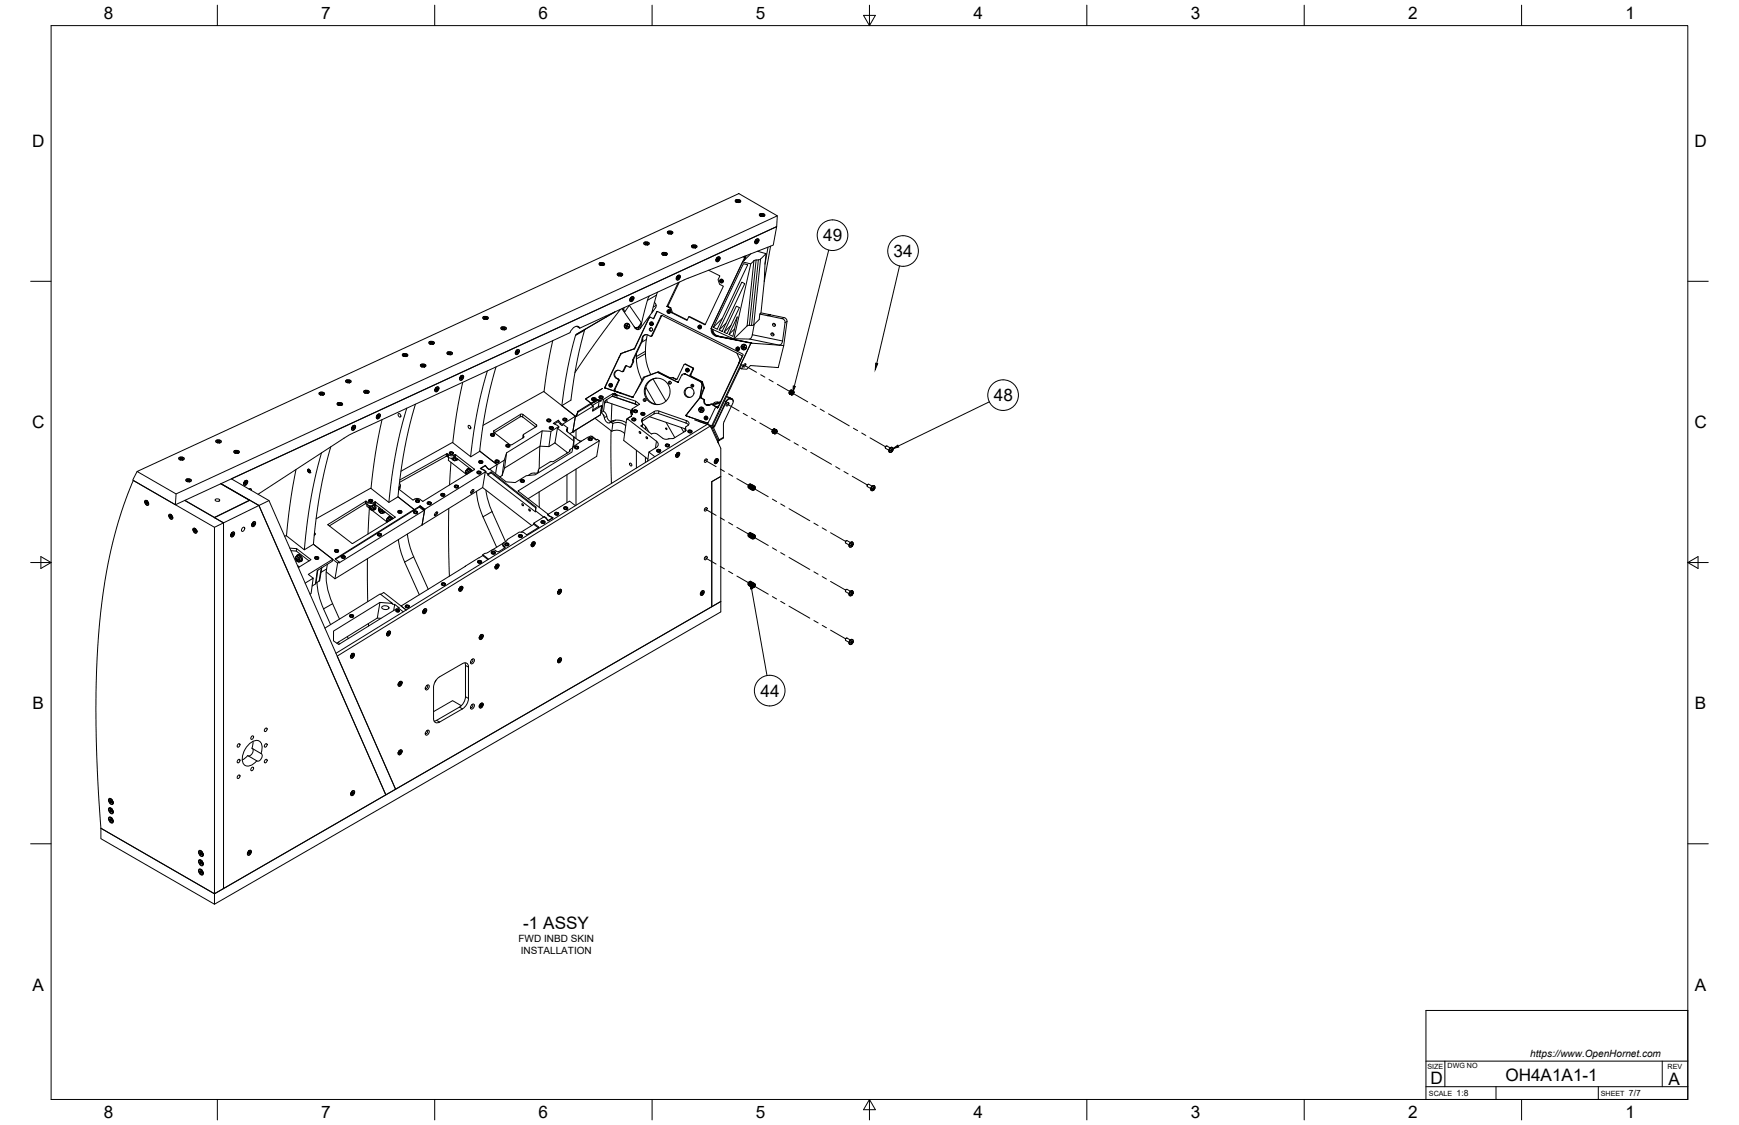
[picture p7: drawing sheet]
<svg xmlns="http://www.w3.org/2000/svg" width="864mm" height="559mm" viewBox="0 0 864 559" stroke-linecap="round" stroke-linejoin="round" font-family="sans-serif">
<defs><g id="words">
<g font-size="8.5">
<text x="52" y="9">8</text>
<text x="160" y="9">7</text>
<text x="267" y="9">6</text>
<text x="375" y="9">5</text>
<text x="483" y="9">4</text>
<text x="591" y="9">3</text>
<text x="699" y="9">2</text>
<text x="807" y="9">1</text>
<text x="16" y="73">D</text>
<text x="841" y="73">D</text>
<text x="409" y="120">49</text>
<text x="444" y="128">34</text>
<text x="494" y="199">48</text>
<text x="16" y="213">C</text>
<text x="841" y="213">C</text>
<text x="378" y="346">44</text>
<text x="16" y="352">B</text>
<text x="842" y="352">B</text>
<text x="260" y="461">-1 ASSY</text>
<text x="16" y="492">A</text>
<text x="842" y="492">A</text>
<text x="710" y="538">D</text>
<text x="748" y="537">OH4A1A1-1</text>
<text x="829" y="539">A</text>
<text x="52" y="555">8</text>
<text x="160" y="555">7</text>
<text x="267" y="555">6</text>
<text x="375" y="555">5</text>
<text x="483" y="556">4</text>
<text x="591" y="555">3</text>
<text x="699" y="556">2</text>
<text x="807" y="556">1</text>
</g>
<g font-size="5">
<text x="258" y="468">FWD INBD SKIN</text>
<text x="259" y="474">INSTALLATION</text>
<text x="760" y="525">https://www.OpenHornet.com</text>
</g>
<g font-size="4.3">
<text x="723" y="544">1:8</text>
<text x="809" y="544">7/7</text>
</g>
<g font-size="3.5">
<text x="709" y="531">SIZE</text>
<text x="719" y="530">DWG NO</text>
<text x="828" y="531">REV</text>
<text x="710" y="544">SCALE</text>
<text x="795" y="544">SHEET</text>
</g>
</g></defs>
<!-- layer: Visible -->
<g fill="none" stroke="#000" stroke-width=".5">
<path d="M365 100a1.2 1.2 0 0 1 2-1 1.2 1.2 0 0 1 0 1 1.5 1.5 0 0 1-2 0zM365 100l1-1a1.1 1.1 0 0 1 1 0 1.1 1.1 0 0 1 0 1 1.4 1.4 0 0 1-2 0zM366 100h.1M366 99l1 1M366 99v1M367 100h.1M367 99v1M331 115a1.2 1.2 0 0 1 2 0 1.2 1.2 0 0 1 1 1 1.6 1.6 0 0 1-3-1zM332 115a1.1 1.1 0 0 1 1 0 1.1 1.1 0 0 1 1 1 1.4 1.4 0 0 1-2-1zM332 116h.1M332 115l1 1M332 115h1"/>
<path d="M332 115h.1M332 115v1M333 115l-1 1M333 115v1M333 116h.1M333 115h.1M333 115v1v-1M333 115h1M334 116h-2M334 116h-1M366 100v1M366 100h1"/>
<path d="M367 101h.1M367 100v1M375 120h.1M375 120l1 1M375 120h1M375 119v1M376 119a.8 .8 0 0 1 1 0 .8 .8 0 0 1 0 1 .9 .9 0 0 1-1 1 .9 .9 0 0 1-1-1zM376 119a1 1 0 0 1 1 1 1 1 0 0 1-2 0zM376 120h.1M376 119l-1 1M376 119h.1M376 119v1"/>
<path d="M376 120v1M377 106a1.2 1.2 0 0 1 2 0 1.2 1.2 0 0 1 0 1 1.5 1.5 0 0 1-2-1zM377 106h1a1.1 1.1 0 0 1 1 0 1.1 1.1 0 0 1 0 1 1.4 1.4 0 0 1-2-1zM378 107h.1M378 106h1M378 107h1M378 106v1M379 107h.1M379 106v1M379 107v1M386 107v6l-299 138v-6M298 131a1.2 1.2 0 0 1 1-1 1.2 1.2 0 0 1 1 2 1.5 1.5 0 0 1-2-1z"/>
<path d="M298 131a1.1 1.1 0 0 1 1-1 1.1 1.1 0 0 1 1 2 1.4 1.4 0 0 1-2-1zM298 132h.1M298 131h1M298 132h1M298 131h.1M298 131v1M299 131h.1M299 131v1M299 131h1M300 132h.1M300 131l-1 1M307 136a1.2 1.2 0 0 1 1-1 1.2 1.2 0 0 1 1 2 1.5 1.5 0 0 1-2-1z"/>
<path d="M307 136a1.1 1.1 0 0 1 1 0 1.1 1.1 0 0 1 1 1 1.4 1.4 0 0 1-2-1zM307 137h.1M307 136l1 1v-1M307 136h1M307 137h1M307 136h.1M307 136v1M308 136h.1M308 136v1M308 136h1M308 137h.1M309 137h.1"/>
<path d="M309 136l-1 1M309 137h-1M320 121a1.2 1.2 0 0 1 1-1 1.2 1.2 0 0 1 1 1 1.5 1.5 0 0 1-2 0zM320 121v-1a1.1 1.1 0 0 1 1 0 1.1 1.1 0 0 1 1 1 1.4 1.4 0 0 1-2 0zM320 122h.1M320 121h.1M320 121h1M321 121h.1M321 121h1M321 120v1M322 121h-1M322 121h.1"/>
<path d="M322 122h.1M322 121v1M329 126a1.2 1.2 0 0 1 1-1 1.2 1.2 0 0 1 1 2 1.5 1.5 0 0 1-2-1zM329 126a1.1 1.1 0 0 1 1-1 1.1 1.1 0 0 1 1 2 1.4 1.4 0 0 1-2-1zM329 127h.1M330 126h.1M330 126v1M330 126h-1M330 126h1M331 126v1M331 127h.1M331 127h-1"/>
<path d="M336 138h.1M336 138l1 1M336 138h1M337 137h.1M337 137a.8 .8 0 0 1 1 0 .8 .8 0 0 1 0 1 .9 .9 0 0 1-1 1 .9 .9 0 0 1-1-1zM337 137a1 1 0 0 1 1 1 1 1 0 0 1-2 0zM337 137h-1M337 138h.1M337 137l-1 1M337 137v1M337 138v1M337 139h.1"/>
<path d="M343 122a1.2 1.2 0 0 1 2 0 1.2 1.2 0 0 1 1 1 1.6 1.6 0 0 1-3-1zM344 122a1.1 1.1 0 0 1 1 0 1.1 1.1 0 0 1 1 1 1.4 1.4 0 0 1-2-1zM344 123h.1M344 122h.1M344 122v1M344 122l1 1v-1M344 122h1M344 123h1M345 122h.1M345 122v1M345 123h.1M346 123h-1"/>
<path d="M352 134l6 3-1 2v2l2 1-9 19-8-4M356 128v1M356 129h.1M356 129h1M356 128a1 1 0 0 1 2 0 .8 .8 0 0 1-1 1 .9 .9 0 0 1 0 1 .9 .9 0 0 1-1-1zM356 128h1a1 1 0 0 1 0 1 1 1 0 0 1-1 0zM356 128h.1M356 128h1M357 129h.1M357 129h-1M357 129h-1h1M357 128v1"/>
<path d="M358 139v1M369 130l4 1M369 128h1M370 128h.1M370 129l-17 34 11 5 7-6 3-1 3-2v-3M370 129v-1l-17 34v2l1 2 1 1 18 3-17-3M370 127h.1M371 127l-1 2M373 126l-3 3M376 129l-3 2-9 37M376 125l4 1v5M378 129h-3"/>
<path d="M380 140l-2 15M380 126l-2 3M383 122l-3 18v-9l1-8M240 158a1.2 1.2 0 0 1 1-1 1.2 1.2 0 0 1 1 1 1.5 1.5 0 0 1-2 0zM240 158v-1a1.1 1.1 0 0 1 2 0 1.1 1.1 0 0 1 0 1 1.4 1.4 0 0 1-2 0zM240 158l1 1M240 158h.1M240 158h1M241 158h.1M241 157l1 1M241 158h1M241 157v1"/>
<path d="M241 157l-1 1M241 158h-1M242 158h-1M242 158h.1M242 159h.1M242 158v1M301 158l4-3-14 9M301 157v1l-15 8-4 18-3 18M308 154l-22 31M309 153l1 2M310 153v1M310 155l3-3 6 8-2 4"/>
<path d="M313 148v1M313 148a1 1 0 0 1 2 0 .8 .8 0 0 1 0 1 .9 .9 0 0 1-1 1 .9 .9 0 0 1-1-1zM313 148l1-1a1 1 0 0 1 0 2 1 1 0 0 1-1 0zM314 148h-1M314 149h-1h1M314 148v1M314 149h.1M314 148l-1 1M314 148h.1M322 159h.1M322 147l-4 16M323 158l-8 15"/>
<path d="M325 158h.1M325 154l-1 1M325 150l1 1v1l-8 11a1.5 1.5 0 0 1-3 0l-6-10M326 152l-2 1M326 155h.1M326 155l-1 3M327 145l-3 10M329 157l-5 10M329 157l40 20-12 25h-2M329 157h-1l-4 10h-1a2.3 2.3 0 0 0-3-1 2.3 2.3 0 0 0-1 3l-5 10M332 154v1M333 153v2"/>
<path d="M333 153l1 2M333 155l8 4 1-2 8 4M333 155l8 4M337 140l-6 12 2 1-2-1M337 140l-5 12M359 158l-5 5h2l15-31-2-1-15 32M368 140l2 1-11 24-2-1zM377 156l1-1 5 1-2 1zM381 157h.1M381 157l8 1 1 2-1 10-2 1M383 156h.1M383 156l7 2 1 1-2 13-2-1"/>
<path d="M200 176a1.2 1.2 0 0 1 1-1 1.2 1.2 0 0 1 1 2 1.5 1.5 0 0 1-2-1zM200 176a1.1 1.1 0 0 1 2 0 1.1 1.1 0 0 1 0 1 1.4 1.4 0 0 1-2-1zM200 177h1M200 176h1M200 177h.1M201 176v1M201 176h1M201 177h1M201 176h.1M201 176h-1M202 176l-1 1M202 176l-1 1v-1"/>
<path d="M202 176h.1M202 177h.1M202 176v1M213 170a1.2 1.2 0 0 1 2-1 1.2 1.2 0 0 1 0 2 1.5 1.5 0 0 1-2-1zM213 170a1.1 1.1 0 0 1 2 0 1.1 1.1 0 0 1 0 1 1.4 1.4 0 0 1-2-1zM213 171h1M214 171h.1M214 170h1M214 171h1M214 170h.1M214 170v1M215 170h.1"/>
<path d="M215 171h.1M215 170h-1M215 170v1M222 175a1.2 1.2 0 0 1 2 0 1.2 1.2 0 0 1 0 1 1.5 1.5 0 0 1-2-1zM222 175a1.1 1.1 0 0 1 2 0 1.1 1.1 0 0 1 0 1 1.4 1.4 0 0 1-2-1zM222 176h1M223 175v1M223 176h.1M223 175h1M223 176h1M223 175h.1M224 175v1"/>
<path d="M224 175h.1M224 175l-1 1M224 176h.1M249 163a1.2 1.2 0 0 1 1-1 1.2 1.2 0 0 1 1 2 1.5 1.5 0 0 1-2-1zM249 163a1.1 1.1 0 0 1 2-1 1.1 1.1 0 0 1 0 2 1.4 1.4 0 0 1-2-1zM249 164h1M249 163h1M249 164h.1M250 163h1M250 163h.1M250 163h-1M251 163h-1"/>
<path d="M251 163h.1M251 164h.1M256 175h.1M256 175l1 1M257 174a.8 .8 0 0 1 1 0 .8 .8 0 0 1 0 1 .9 .9 0 0 1-1 1 .9 .9 0 0 1-1-1zM257 174a1 1 0 0 1 1 1 1 1 0 0 1-2 0zM257 174h-1M257 174l-1 1M257 174h.1M257 175h.1M257 174v1M257 174l1 1"/>
<path d="M257 175v1M257 176h.1M258 175h-1v1M258 175l-1 1M274 169l-4 26M286 162l2 1M288 163l52-24 44-17 2-9-271 125 19 11 62 143-4 3-63-144-19-11M288 163a2.9 2.9 0 0 0-3 0 2.9 2.9 0 0 0-2 2l-108 50-47 30M291 163l-4 15-3 21-5 3 7 5v-1M308 178h-1M308 176h.1M309 176h.1"/>
<path d="M310 175l-2 1-8 17 14 4M310 175h.1M311 162h.1M311 162v1M311 161v1M311 163h.1M311 161h1M311 162h1M312 161l-1 1M312 161h.1M312 161v1M312 162h.1"/>
<path d="M312 162l-1 1M314 179v1M314 180l-1 2h-2M315 162l1 1M315 173l7-14 1-1h2l1-3 43 21-12 26-2 1-4 7M315 173l-5 2M315 173l-7 3-7 17 8 2-4-1 2-5v-1M315 173h.1M316 163l1 1M316 163h1v1M316 176a25 25 0 0 0 3 13M317 163h-2"/>
<path d="M319 160l-2 3M321 166a2.4 2.4 0 0 0-2 3l-6 13M321 166v1a30 30 0 0 0 2 19M323 163a.9 .9 0 0 0 0 1 .9 .9 0 0 0 1 0M323 167h.1M324 160v1M348 162v1M354 163v2l2 2M354 164l1 1 1 2 8 1M356 167l17 3 14 1M361 161l-4 3M363 162l-3 3 1 1 6-13-1-1-6 13"/>
<path d="M363 168h.1M365 163l-3 3 2 1 2-10-4 9M366 175l1 4v1M366 173l1 1M369 172h.1M369 172v1M369 173h.1M369 172h1M370 172h-1M370 172h.1M370 173h.1M370 172v1"/>
<path d="M370 173h-1M373 170l-20 41M375 161l-1 6-1 1h-8M383 165l1 1M384 161l1 1M389 172l-3 11-13-1-2 1h-3l1-2h-1M158 195a1.2 1.2 0 0 1 2 0 1.2 1.2 0 0 1 1 1 1.6 1.6 0 0 1-3-1zM159 195a1.1 1.1 0 0 1 1 0 1.1 1.1 0 0 1 1 1 1.4 1.4 0 0 1-2-1zM159 196h.1M159 195l1 1M159 195h1M159 196h1"/>
<path d="M159 195h.1M159 195v1M160 195v1M160 196h.1M160 195v1v-1M160 195h.1M160 195h1M161 195l-1 1M172 189a1.2 1.2 0 0 1 1 0 1.2 1.2 0 0 1 1 1 1.5 1.5 0 0 1-2-1zM172 189a1.1 1.1 0 0 1 1 0 1.1 1.1 0 0 1 1 1 1.4 1.4 0 0 1-2-1zM172 190h.1M172 189h.1"/>
<path d="M172 190h1M173 189v1l-1-1M173 189v1M173 189v1v-1M173 189h1M173 189h-1l1 1M173 189h.1M173 190h.1M174 190h.1M174 190h-1M181 194a1.2 1.2 0 0 1 1 0 1.2 1.2 0 0 1 1 1 1.5 1.5 0 0 1-2-1zM181 194a1.1 1.1 0 0 1 1 0 1.1 1.1 0 0 1 1 1 1.4 1.4 0 0 1-2-1z"/>
<path d="M181 195h.1M181 194v1M181 194l1 1M181 194h1M181 195h1M181 194h.1M182 194v1M182 195h.1M182 194l1 1M182 194v1v-1M182 194h.1M182 194h1"/>
<path d="M183 195h.1M183 195h-1M209 181a1.2 1.2 0 0 1 1 0 1.2 1.2 0 0 1 1 1 1.5 1.5 0 0 1-2-1zM209 181a1.1 1.1 0 0 1 2 0 1.1 1.1 0 0 1 0 1 1.4 1.4 0 0 1-2-1zM209 182h1M209 182h.1M210 181h1M210 182h1M210 181h.1M210 182h.1M210 181v1M210 181h-1"/>
<path d="M211 182h-1M211 181l-1 1v-1M211 181h.1M211 182h.1M211 181v1M216 193h.1M216 194h1M216 193l1 1M217 192a.8 .8 0 0 1 1 0 1 1 0 0 1 0 2 .9 .9 0 0 1-1 1 .9 .9 0 0 1-1-1zM217 193v-1a1.1 1.1 0 0 1 1 2 1 1 0 0 1-2 0zM217 192l-1 1M217 193v1"/>
<path d="M217 193l-1 1M217 193h.1M217 193h1M217 194h.1M218 193l-1 1M228 188h.1M229 188h.1M229 187h.1M229 187a.8 .8 0 0 1 1 0 .8 .8 0 0 1 0 1 .9 .9 0 0 1-1 1 .9 .9 0 0 1-1-1zM229 187a1 1 0 0 1 1 1 1 1 0 0 1-2 0zM229 187l-1 1M229 187v1"/>
<path d="M229 187l1 1M229 187h1M230 187l-1 1M230 187v1M230 190l-3 15-2 15M230 187h.1M230 188h-1M242 184l-5 20-3 23M246 182l-4 19-4 23M294 199l1-1h1v1l-1 1M294 198h.1M295 198v1"/>
<path d="M295 198h.1M295 199h.1M296 199l-1 1M296 199a1.1 1.1 0 0 0-1-2 1.1 1.1 0 0 0-1 2h1M297 198l1 1h-2zM297 198l-1 1M297 199v3l-3 2M298 198v-1h1v1M298 199l-4 2h-1l2 1-9 5M299 193l-8 5 2 2M300 198l-1 6M301 193h.1"/>
<path d="M300 192h.1M300 193h.1M301 192l-1 1M301 192h-1M301 193h-1M301 191h.1M303 191v1M304 197l-3 2-1 5-2 1 1-1M304 197l11 4M304 195v2M305 196l1 1M305 196l-7 3"/>
<path d="M305 195l1 2zM305 195v1M306 196l10 3 2 2-4 2M307 184a2.5 2.5 0 0 0-2 3 2.5 2.5 0 0 0 3 2l-3 5 9 3M309 185a2.2 2.2 0 0 0-4 0 2.2 2.2 0 0 0 2 3M311 182l-1 2-1 1M311 182h.1M311 182l-2 3M313 182h.1M314 197h.1M316 199l-1 2M320 187l-4 8"/>
<path d="M320 198v1M321 192l5 9M324 188l7 11M326 188a7 7 0 0 0-6 7 7 7 0 0 0 7 6M326 185l-6 2-6 10M326 185h.1M326 185l11 5M327 185h.1M327 185l6 3M327 185l10 5M327 185l-7 2M333 189l-1 1 1 1"/>
<path d="M333 188h.1M334 188h-1M334 188h.1M334 188h2M336 188h.1M337 190h.1M339 186h.1M340 186h-1l-2 4M340 186l8 4 1 1-1 7-7 8 10 4M340 186h.1M340 181l4 2-1 4 6 3M340 186l8 4"/>
<path d="M341 183l1 1M342 192a2.5 2.5 0 0 0-2 3 2.5 2.5 0 0 0 3 2M343 187v-1l1-3-4-2-4 7h-2M343 187l5 3 1 3-1 4 2 2M344 191v1M347 198l-6 8M348 197l-1 1M348 190h.1M348 190h1M349 190h.1M349 189l1 4-2 4 2 2M349 191h.1"/>
<path d="M349 191l-1 6M349 190v1M350 199a2.1 2.1 0 0 0 0 2 2.1 2.1 0 0 0 3 0M350 199v2h2h-1M356 200h-1l-1 1M356 200h.1M358 200h-2M358 200l-4 1M358 199l-2 1M361 197h.1M361 197l3 1M363 198l-2 1-6 13-1-1"/>
<path d="M363 198h1M363 198h.1M364 198v1M367 181h.1M367 180h.1M367 180v1M367 183h1M368 181l-14 30M370 181l-1 1zM392 195h.1M392 195v1M392 196h1"/>
<path d="M392 196h.1M392 195h1M392 194v1M392 194l1 1M392 194h.1M392 194h1M393 195h-1M393 194v1M393 194h.1M393 195h.1M393 196h.1M393 195v1z"/>
<path d="M393 196h-1M393 195v1M393 194l-1 1M393 194h-1v2M393 194l1 1M393 194h1M394 194h.1M394 194h-1M394 195v-1v1l-1 1zM394 195l-1 1zM394 195l-1 1M394 194l-1 1v1"/>
<path d="M107 219a1.2 1.2 0 0 1 2-1 1.2 1.2 0 0 1 1 2 1.6 1.6 0 0 1-3-1zM107 219h1a1.1 1.1 0 0 1 1 0 1.1 1.1 0 0 1 0 1 1.4 1.4 0 0 1-2-1zM108 220h.1M108 219h.1M108 219h1M108 220h1M108 219v1M109 219h.1M109 219v1M109 220h.1M167 200a1.2 1.2 0 0 1 2 0 1.2 1.2 0 0 1 1 1 1.6 1.6 0 0 1-3-1zM168 200a1.1 1.1 0 0 1 1 0 1.1 1.1 0 0 1 1 1 1.4 1.4 0 0 1-2-1z"/>
<path d="M168 201h.1M168 200h1M168 201h1M168 200h.1M168 200v1M168 200l1 1M169 200l-1 1M169 200v1M169 201h.1M169 200h.1M170 201h-1M175 213h.1"/>
<path d="M175 212v1M175 213h1M175 212h.1M175 212a1.1 1.1 0 0 1 2-1 1.1 1.1 0 0 1-1 2 .9 .9 0 0 1 0 1 .9 .9 0 0 1-1-1zM175 212l1-1a1 1 0 0 1 0 2 1 1 0 0 1-1 0zM175 212l1 1M175 212h1M176 212h.1M176 213h.1M176 212l-1 1M176 212h-1l1 1M176 212v1"/>
<path d="M187 207h.1M187 207l1 1M187 207h1M188 206a.8 .8 0 0 1 1 0 .8 .8 0 0 1 0 1 .9 .9 0 0 1-1 1 .9 .9 0 0 1-1-1zM188 206a1 1 0 0 1 1 1 1 1 0 0 1-2 0zM188 206l-1 1M188 207h.1M188 206h.1M188 206v1M188 207v1M190 208l-3 16-3 19M198 205a.9 .9 0 0 1 1 1 .9 .9 0 0 1-1 1z"/>
<path d="M202 203l-5 20-4 27M206 201l-5 21-3 25 8 6M233 211a.8 .8 0 0 1 1 1 .8 .8 0 0 1-1 1zM240 211l30-17 16 13-7 4-2-2-2 1 2 2-3 2h-5l-17 11-2 4-3 2-9-7M244 216h1M260 206h-1l-14 8v1l8 6h1l6-4v-1l7-4-7-6M260 216v2M266 212l-7-5-13 8M269 214l-1 8M272 209h1M274 213h-1l1-1v1M274 214l-1 8"/>
<path d="M275 211l2-1 2 1h1l2 2M276 220l-3 2h-5l-17 11-2 3M277 213l-1 7M277 209v1M277 212v1l8 6M277 212h.1M278 210v1M279 211h.1M280 209v-1h1v1M282 214v-1h-1l1 1 3 3-1 6M284 215h.1M284 215h-1"/>
<path d="M286 214v4M288 219h.1M288 219l-3-2v5M288 219h1M290 218l-1 1M290 218l3-1 3 2 1-1 1 1-41 25 17 13-2 1-6-4v-2l-22-18-2 1-3-2 2-2 10 8 5 1 5-4h5l18-11 1-3 4-3M290 218h.1M293 219v-1h1l-1 1M293 200l2-1-2 2zM293 200l-6 4-1 3 1-3M293 200l-6 5M294 217l2 1"/>
<path d="M295 208l9 6M298 219l-2 8-34 21M298 205l2 1M299 204h.1M299 202l-5 2 1-2M299 202l-1 4-14 9 2-8-2 8M299 202v2M299 202h-2M300 206v1zM300 207a4 4 0 0 0 3 3M300 200h2l11 4M303 210h1"/>
<path d="M303 210l2-1a8 8 0 0 1 6 1M303 214l1 26M304 210h.1M304 214h3l3 1M304 201v8l-2-1-1-2-1-2M304 210v4M304 210h4l3 2M311 208l-1 11 12 9M312 208l14 12 1 1-1 1-4 3 3 2M313 204l1 2M314 207v-1l-3 2M314 207l-3 1"/>
<path d="M314 205v1M314 204h-1l1 1M314 203v2zM314 209v-1h1v1M315 205v-1h1v1M315 201h2M319 209l7-4 15 5 1 1M319 206v-1l1 1h-1M319 211v1M319 210l3 5M321 212v1M323 207l17 6"/>
<path d="M329 218h1h4M331 210l4 7M338 212l2 3M340 214h.1M340 213v1M340 214l-6 4M340 212v1M341 212l1-1a1.3 1.3 0 0 0 0-1 1.3 1.3 0 0 0-1-1l-15-5-7 4v1a1.6 1.6 0 0 1-1 3l6 4 2-1 3 3M341 206h.1M341 212l-1 2M341 207h.1M341 207l10 3"/>
<path d="M342 215v-1h1v1M345 209l9 2M347 209l4 2M347 203h1M348 203v1M348 203h-1M348 203h.1M348 204h.1M348 204h1M349 203h-1M349 203h.1M349 204h.1"/>
<path d="M349 203v1M349 204h-1M351 201h2M351 207v1M351 210h.1M353 201h.1M353 212l-186 114 29 66 157-91M353 212h1l3 7h-1M353 201l3 1M353 201l2 1M354 212h.1M355 212h-2"/>
<path d="M355 212h.1M355 212h-1l3 6M355 212l6-13 1-1 2 1v1l-5 10v7l-2 2M356 200l-2 1M356 200v1M356 202h.1M356 202v1M356 203h.1M357 219v1M357 218l-1 1M357 218v1M361 200h1a.8 .8 0 0 1 0 1 .8 .8 0 0 1-1 0z"/>
<path d="M383 214h.1M384 215h.1M384 214v1M384 214h.1M384 213v1M384 213h.1M384 214v1zM384 214h1M384 213l1 1M384 213h1M384 213v2M385 213h-1"/>
<path d="M385 213h.1M385 213l-2 1M385 214h-1M385 214h.1M385 213l-1 1v1M385 213l-1 1M385 213v1M385 214h1a.9 .9 0 0 1 0 1 1 1 0 0 1-2 0zM385 214v1M386 214a1.2 1.2 0 0 0-1 2v-1M68 234l299-138 19 11-299 138zM68 234l-2 4 21 13"/>
<path d="M89 227a1.2 1.2 0 0 1 1 0 1.2 1.2 0 0 1 1 1 1.5 1.5 0 0 1-2-1zM89 227a1.1 1.1 0 0 1 2 0 1.1 1.1 0 0 1 0 1 1.4 1.4 0 0 1-2-1zM89 228h1M89 228h.1M90 227v1M90 227h1M90 228h1M90 227h.1M90 228h.1M90 227l-1 1M91 227l-1 1M91 227v1"/>
<path d="M91 227h.1M91 228h.1M92 238a1.2 1.2 0 0 1 2 0 1.2 1.2 0 0 1 1 1 1.6 1.6 0 0 1-3-1zM92 238h1a1.1 1.1 0 0 1 1 0 1.1 1.1 0 0 1 1 1 1.6 1.6 0 0 1-3-1zM93 239h.1M93 238v1M93 238l1 1v-1M93 238h1M93 239h1M93 238h.1M94 238v1M94 239h.1"/>
<path d="M94 238h.1M116 224a1.2 1.2 0 0 1 2 0 1.2 1.2 0 0 1 0 1 1.5 1.5 0 0 1-2-1zM116 224h1a1.1 1.1 0 0 1 1 0 1.1 1.1 0 0 1 0 1 1.4 1.4 0 0 1-2-1zM117 225h.1M117 224h.1M117 224h1M117 225h1M117 224v1M117 224v1v-1M118 224v1M118 224h.1M118 225h.1"/>
<path d="M121 240h.1M121 239v1M121 240h1M121 240l1 1M122 239h-1M122 239a.8 .8 0 0 1 1 0 .8 .8 0 0 1 0 1 .9 .9 0 0 1-1 1 .9 .9 0 0 1-1-1zM122 239a1 1 0 0 1 1 1 1 1 0 0 1-2 0zM122 239h.1M122 240h.1M122 239l-1 1M122 239v1M122 239l1 1"/>
<path d="M123 240h-1M147 233l-3 15-2 18M153 234h.1M153 233h.1M153 233a.9 .9 0 0 1 1 1 .9 .9 0 0 1-1 1zM153 233v1M153 233l1 1M153 234l1 1M153 233h1M154 233v1M154 235h.1M154 233l-1 1"/>
<path d="M154 234h.1M154 234h-1M154 234v1M160 225l-5 22-4 26M164 222l-5 23-3 25 12 10v-1M199 238l23-12a3 3 0 0 0 4 0l10 7-26 16a3 3 0 0 0-5-1M222 227l-24 13M222 227a3 3 0 0 0 4 0M223 227v2l8 6M224 226v-1h1l-1 1M224 230l-1 11M225 228v1"/>
<path d="M225 228h-1M225 227v1M225 229h1M226 227l-1 1M226 228h-1M226 227h.1M226 229h.1M226 227v1v1M226 227v2M226 229h-1M226 227l9 7M226 228h1l-1 1"/>
<path d="M227 228l-1 1M227 228v1M231 235h.1M231 235h1M231 235l1-1 1 1M232 235h-1l1 1M232 233h1l1 1M232 234l-1 1M232 234l1 1zM232 234a.7 .7 0 0 0-1 0 .7 .7 0 0 0 0 1M233 234h.1M234 227l-9-7-26 14"/>
<path d="M234 227l4-3 7 5M234 234a1.2 1.2 0 0 0-1-1 1.2 1.2 0 0 0-1 0h1l1 1M238 235h-1l1-1v1M239 230l-1-1h1v1M239 233h.1M241 234h-1M241 234l-1 8M241 231h.1M241 234h.1M242 233h.1M242 235v1l24 18M243 233h.1"/>
<path d="M244 235l22 17M244 234l-2 2M245 229h.1M245 229l2 2-4 2-2-2-3 2 3 1-30 19-2-2-3 2M247 230l-1-1h1v1M247 231l-1 4M250 229l-1 7-1 1M252 225l-1 8M252 222v-1l1 1h-1M259 239h1M267 233v2M268 222v11"/>
<path d="M274 229l-6 4-1 1a1.9 1.9 0 0 1-3 1l-2 1M276 220l6 5M282 225h.1M282 236v14M283 224l-9 5M283 224h.1M284 222l-1 1v1M286 233v18M286 223v-1h1l-1 1M313 230l1 1h-1zM316 224v8M321 227v3"/>
<path d="M322 225v4M327 224h1h-1M331 222v-1h1v1M336 226h.1M336 226l1 1M336 226h1M336 225h1a1.3 1.3 0 0 1 0 1 1.3 1.3 0 0 1-1 1zM336 225h1a1 1 0 0 1 0 1 1 1 0 0 1-1 0zM336 225h.1M336 225v1M336 225h1M336 225l1 1"/>
<path d="M337 227h.1M337 227h-1M337 226h.1M337 226h-1M337 225v1M337 226v1M350 228h1a.8 .8 0 0 1 0 1 .8 .8 0 0 1-1 0zM355 229h.1M355 230h1M355 228h.1M355 228h1a1.3 1.3 0 0 1 0 1 1.3 1.3 0 0 1-1 1zM355 228h1a1 1 0 0 1 0 1 1 1 0 0 1-1 1z"/>
<path d="M355 229l1 1M356 228h-1M356 229h-1M356 229h.1M356 228l-1 2M356 228v1M356 230h.1M356 229v1M357 220h.1M440 223l1 1M440 222h.1M442 222l-2-1v2"/>
<path d="M442 224h1M443 224h-1M443 224h.1M443 223h.1M443 223v1M443 224v-2l-1 1v2l1-1M72 249a1.4 1.4 0 0 1 2 0 1.4 1.4 0 0 1-1 2l-1-1zM72 249a1.3 1.3 0 0 1 2 0 1.3 1.3 0 0 1-1 2 1.6 1.6 0 0 1-1-2zM72 250h1M72 249v1M72 250h.1M73 250h-1"/>
<path d="M73 250h.1M73 249v1M73 249h.1M73 249l-1 1M74 250h.1M84 256a1.4 1.4 0 0 1 2 0 1.4 1.4 0 0 1-1 2l-1-1zM84 256a1.3 1.3 0 0 1 2 0 1.3 1.3 0 0 1-1 2 1.6 1.6 0 0 1-1-2zM84 256l1 1M84 256h.1M85 256h-1M85 257h.1M85 256h.1"/>
<path d="M85 256l-1 1M85 256v1M86 257h.1M106 257h1M107 257l17-9 5 3-18 9zM107 248a1 1 0 0 1 2 0 .9 .9 0 0 1 0 1h-2zM122 240v1M124 243h1v1M124 249l-14-9 14 8-17 9-15-8 19 11v181l-4 3-57-33-2-27v-31v-22l1-22 3-20 4-18 5-17 5-15 41 23 4-2v181l81-46-63-144 5-2M124 249h.1M126 259a1.3 1.3 0 0 1 1 2 1.3 1.3 0 0 1-2 0zM126 259a1.1 1.1 0 0 1 1 2 1 1 0 0 1-2 0z"/>
<path d="M126 259h.1M126 259l-1 1M126 260l-1 1M126 260h.1M126 260h1M157 258l27-16 9 8 5-3 8 6-40 25 2 1M182 251a4 4 0 0 1 1 5v9M183 251v1zM183 252h.1M183 252h1v1M184 253h.1M184 249h1h-1"/>
<path d="M184 252h1l-1 1M184 251v1M185 253l7 6M185 251v1M185 251h.1M185 251h1v1l-1 2M185 252l1 1M185 253h-1M185 252v1M186 253h-1M186 251a1.5 1.5 0 0 1 0 1 1.5 1.5 0 0 1-1 1M186 250v1a1.5 1.5 0 0 1 0 2"/>
<path d="M186 252v1M186 249l10 8-21 13-12-9 19-12a3 3 0 0 0 4 0M188 254h.1M188 254h1M188 252v2M188 253h1v1M188 252h.1M189 254v1M189 252h-1M189 254h.1M190 255h.1M190 254h1l-1 1"/>
<path d="M190 254a.8 .8 0 0 1 0 1 .8 .8 0 0 1-1 0M190 254v1h-1M191 254l-1 1M191 254v1M192 259h.1M192 259h1M192 258v1M193 257l2 1M193 257l-1 1M193 257v1M193 257a1.2 1.2 0 0 1 1 0 1.2 1.2 0 0 1 1 1M193 258v1"/>
<path d="M193 258l-1 1M193 259h-1M193 257h1l1 1M193 258h1M193 258h-1M194 258h.1M195 257l-9-7a3 3 0 0 1-5 0l-17 11M198 243l7 5M198 255v-1h1v1M198 242h.1M198 240h.1M198 240l1 1-1 1"/>
<path d="M199 241l-1 2M206 253l-39 25M206 253h.1M206 255v-1l1 1M207 249h1h-1M208 252l2 2M208 252l1-1 2 2zM208 252l-2 1M211 253l-43 26M211 253l-1 8M213 250h1h-1M216 255l1-1a1 1 0 0 1 0 2 1 1 0 0 1-1 0z"/>
<path d="M217 254v1l-1 1M220 246h-1h1M223 253v33M226 242l1-1v1M234 244l1-1a1 1 0 0 1 0 1 1 1 0 0 1-1 1zM235 243v1h-1M237 244l1 9 9 19M240 242l24 19M240 242l-30 19M241 243l3 9 7 17M265 260l-6 4M266 252v2"/>
<path d="M268 244v8M269 260v-1h1v1M270 257h.1M271 257h.1M272 258v1M273 256h.1M274 257h.1M276 256v-1h1v1M281 253l-1-1h1v1M286 251l-3-2-11 7 3 1-3 2-2-2-5 3 3 2-6 4-2-2h-2l-7 5M350 252h1a.8 .8 0 0 1 0 1 .8 .8 0 0 1-1 0zM372 242v1"/>
<path d="M372 242h.1M372 241v1zM372 243h1M373 240h.1M373 243h-1M373 243h.1M373 243h1M373 241l-1 1zM373 241h-1v1M373 241v1zM373 241h.1M374 242l-1 1z"/>
<path d="M374 241h-1h1M374 243h.1M374 243h1M374 242v1M374 242l1 1M374 242h1a.8 .8 0 0 1 0 1 .8 .8 0 0 1-1 0zM374 241h.1M374 242h.1M374 242h1M374 241l1 1zM374 241v1M375 243h-1"/>
<path d="M375 242h.1M375 241h-1M375 243h.1M375 242v1M431 241h.1M433 241h-2v1l1 1M433 243h1M434 243h-1M434 243h.1M434 242h.1M434 242v1M434 243v-2l-1 1v2l1-1"/>
<path d="M96 262a1.4 1.4 0 0 1 2 1 1.4 1.4 0 0 1-1 2l-1-1zM96 262a1.3 1.3 0 0 1 1 1 1.3 1.3 0 0 1 0 2 1.6 1.6 0 0 1-1-3zM96 263l1 1M96 263h1M96 263h.1M97 264h.1M97 263l-1 1M97 263v1M97 263h.1M97 263h-1M98 263v1M98 264h.1"/>
<path d="M107 262v187M115 266h.1M115 265v1M115 265h.1M115 265l1-1a1.3 1.3 0 0 1 0 2 1.3 1.3 0 0 1-1 0zM115 265l1-1a1 1 0 0 1 0 2 1 1 0 0 1-1 0zM115 266h1M115 265h1M116 266h-1M116 266l-1-1 1 1M116 265h-1M116 265h.1"/>
<path d="M116 265v1M120 262h1a.9 .9 0 0 1 0 1 .9 .9 0 0 1-1 0zM125 261h.1M125 260v1M125 260h.1M125 261h1M125 260l1 1M126 260v1M126 261h.1M127 260l-1 1M141 266h1l9 7 5-3 9 8-12 7 3 2M144 272l3 1 7 5-6 4"/>
<path d="M144 274h3l6 5M147 278h1l-1 1M147 278h.1M147 277h1v1M147 278v1M147 276h1l1 1 1 1-2 1M147 279h1M147 276v2a.8 .8 0 0 1 0-1 .8 .8 0 0 1 1 0M147 276l1 1M147 276a1.6 1.6 0 0 1 2 1 1.6 1.6 0 0 1 0 2M147 273v1M148 276a1.9 1.9 0 0 1 2 1 1.9 1.9 0 0 1-1 2"/>
<path d="M148 277h.1M148 277l1 1M148 278v1M149 278h.1M149 279h-1M149 278v1M149 277h-1M150 278h-1M156 265h.1M156 265h1l-1 1v-1M157 278v-1h1l-1 1M165 278v1l-7 4-1 7"/>
<path d="M167 274v-1l1 1h-1M168 280l-2 7M170 277v-1l1 1M182 278l1 21M188 266v-1l1 1M198 268l2 9 8 18M202 265l3 10 8 18M210 261l-44 26-4-3M238 280v-1h1l-1 1M240 276l3 2M242 278l-2-2-9 5M244 273h2"/>
<path d="M244 273l-4 3M245 275h-1l1-1 1 1h-1M250 270v1l1 1M250 270l-5 3M251 269l-1 1a1.5 1.5 0 0 0 1 2l-3 2-2-1M251 271v-1h1v1M258 267v-1h1v1M264 271h.1M264 270v1M264 270h.1M264 271h1M264 270l1 1"/>
<path d="M264 269h1a1.3 1.3 0 0 1 0 2 1.3 1.3 0 0 1-1 0zM264 269h1a1 1 0 0 1 0 2 1 1 0 0 1-1 0zM264 269h.1M264 269h1M265 269h-1M265 270v1M265 270h.1M265 269l-1 1M265 271h.1M265 260l2 2M265 270l-1 1M350 277l1-1a.8 .8 0 0 1 0 1 .8 .8 0 0 1-1 1z"/>
<path d="M372 266h.1M372 266v1M372 267h.1M372 267h1M372 265v1zM373 265h.1M373 267h.1M373 267l1 1M373 265l-1 1zM373 265h-1v1M373 265v2zM374 265h.1"/>
<path d="M374 266l-1 1zM374 265h-1h1M374 267h.1M374 267h1M374 266l1 1M374 266h1a.8 .8 0 0 1 0 1 .8 .8 0 0 1-1 0zM374 265v1M374 266v1M374 266h1zM374 266h.1M374 266h1M375 267h-1"/>
<path d="M375 266h-1M375 266h.1M375 266l-1-1v1M375 267h.1M375 266v1M420 269h.1M422 269h-1h-1v1l2 1M423 271h.1M423 270h.1M423 270v1M423 270l1 1M424 271h-1"/>
<path d="M148 281l1 1M152 290l4-3-2 8M157 290l-2 1M157 289l2 9 5 12M160 282l-1 6-2 2M163 280a31 31 0 0 0 2 20l4 8M189 299l-2 8M195 300h1M220 291v-1h1l-1 1M228 293h.1M228 292v1M228 292h.1"/>
<path d="M228 293h1M229 292v-1a1.3 1.3 0 0 1 1 2 1.3 1.3 0 0 1-2 0zM229 292v-1a1.1 1.1 0 0 1 1 2 1 1 0 0 1-2 0zM229 292h-1M229 292h.1M229 292v1M229 293h.1M229 292l-1 1M231 281l-32 20 3 2-11-9-2 1M231 281h.1M246 282h.1M246 281v1"/>
<path d="M246 282h1M246 281h.1M246 280h1a1.3 1.3 0 0 1 1 2 1.3 1.3 0 0 1-2 0zM247 281v-1a1 1 0 0 1 0 2 1 1 0 0 1-1 0zM247 281h-1M247 280h.1M247 280l-1 1M247 281v1M247 282h.1M247 281l-1 1M247 281h.1M277 294h.1"/>
<path d="M277 294l1 1M277 293h.1M278 293a1.3 1.3 0 0 1 1 1 1.3 1.3 0 0 1-2 1zM278 293a1 1 0 0 1 1 1 1 1 0 0 1-2 0zM278 293h.1M278 294v1M278 294h.1M278 293h-1M278 293l-1 1M278 293v1M278 295h.1M279 293v1"/>
<path d="M348 295h.1M348 295h1M348 294l1-1a1 1 0 0 1 0 2 1 1 0 0 1-1 0zM349 294v1M349 294l-1 1M349 294h.1M349 295h.1M372 290h.1M372 291h.1M372 290v1M372 289v1zM372 291h1"/>
<path d="M373 289h.1M373 291h-1M373 291v1M373 291l1 1M373 290l-1 1zM373 289h-1v1M373 291h.1M373 290v1zM374 290h.1M374 290l-1 1zM374 289h-1l1 1M374 291v1"/>
<path d="M374 291h1M374 291h.1M374 292h.1M374 290h1a.8 .8 0 0 1 0 1 .8 .8 0 0 1-1 0zM374 290v-1v1M374 290h1zM374 290v1M374 290h1M375 291l-1 1M375 290h-1M375 290v1M375 290h.1"/>
<path d="M375 291h.1M420 293v1M422 294l-1-1h-1v1l2 1M423 295h.1M423 295h1M424 295h-1M168 319l1 1M172 316l1 1M174 306h1M183 310v1M189 307h-2l-20 12M190 301a2 2 0 0 1 3 1 2 2 0 0 1-3-1z"/>
<path d="M192 315h.1M192 315h1M192 314h.1M193 314v-1a1.3 1.3 0 0 1 1 2 1.3 1.3 0 0 1-2 1zM193 314a1 1 0 0 1 1 1 1 1 0 0 1-2 0zM193 314h.1M193 315h.1M193 314h-1M193 314l-1 1M193 314h1M193 314v1M194 314l-1 1"/>
<path d="M197 304v-1l1 1M198 302l-2-2-1 3M200 304l-2-2-30 18-2-2v-5l23-14 6 1-6-5-28 17M202 302v-1h1l-1 1M210 304h.1M210 303v1M210 304h1M211 303h.1M211 303v-1a1.3 1.3 0 0 1 1 2 1.3 1.3 0 0 1-2 0zM211 303v-1a1.1 1.1 0 0 1 1 2 1 1 0 0 1-2 0zM211 303h-1M211 304h.1"/>
<path d="M211 303l-1 1M211 303v1M211 304v-1v1M212 303h.1M238 317h.1M238 316v1M238 317h1M239 315a1.3 1.3 0 0 1 1 2 1.3 1.3 0 0 1-2 0zM239 316v-1a1.1 1.1 0 0 1 1 2 1 1 0 0 1-2 0zM239 316h.1M239 315h.1M239 315v1"/>
<path d="M239 316v1M239 317h.1M239 316l-1 1M239 316h1M240 316l-1 1M240 316h.1M353 301v-62l5-2v-14l-5-11-2-1-184 114M420 317v1M422 318l-1-1h-1v1l2 1M423 319h.1M423 319v1M423 320h.1"/>
<path d="M423 319h1M424 319h-1M174 326h.1M174 326h1M175 326h.1M175 325h-1M175 325v-1a1.3 1.3 0 0 1 1 2 1.3 1.3 0 0 1-2 1zM175 325a1 1 0 0 1 1 1 1 1 0 0 1-2 0zM175 325h.1M175 325l-1 1M175 325h1M176 326h-1"/>
<path d="M176 326h.1M176 325h.1M176 325v1M198 340h.1M198 340h1M198 339h.1M198 339l1-1a1.3 1.3 0 0 1 0 2 1.3 1.3 0 0 1-1 1zM198 339h1a1 1 0 0 1 0 1 1 1 0 0 1-1 0zM199 340h.1M199 339l-1 1M199 339h.1M199 339v1"/>
<path d="M216 338h.1M217 338l-1 1M218 336a7 7 0 0 0-3 5v16l1 2h2l12-7a7 7 0 0 0 3-5v-16l-1-1h-2l-12 6M231 329v17a7 7 0 0 1-3 5l-12 7M234 328h1v1h-1M234 328l1-1a1.3 1.3 0 0 1 0 2 1.3 1.3 0 0 1-1 0zM277 328h.1M277 328l1 1M278 327h.1M278 327a1.3 1.3 0 0 1 1 1 1.3 1.3 0 0 1-2 1zM278 327a1 1 0 0 1 1 1 1.1 1.1 0 0 1-2 1zM278 328v1"/>
<path d="M278 327h-1M278 328h.1M278 328h-1M278 327v1M278 329h.1M279 327v1M212 341v1h-1M212 341v-1a1.3 1.3 0 0 1 1 2 1.3 1.3 0 0 1-2 0zM229 351l-4-3-10 5M234 350h1v1l-1 1v-1M234 350h1a1.3 1.3 0 0 1 0 1 1.3 1.3 0 0 1-1 1zM238 351h.1"/>
<path d="M238 350v1M238 350h.1M238 351h1M239 350v-1a1.3 1.3 0 0 1 1 2 1.3 1.3 0 0 1-2 0zM239 350v-1a1.1 1.1 0 0 1 1 2 1 1 0 0 1-2 0zM239 350h.1M239 350v1M239 351h.1M239 350l-1 1M239 350h1M240 350h-1M240 350l-1 1"/>
<path d="M240 350h.1M118 377h1a.8 .8 0 0 1 0 1 .8 .8 0 0 1-1 0zM118 370l1-1a1 1 0 0 1 0 2 .8 .8 0 0 1-1 0zM125 366v-1a1.1 1.1 0 0 1 1 2 .8 .8 0 0 1-1 0zM125 372a2.7 2.7 0 0 1-2 3M126 368l-1 4 5 2M130 374a4 4 0 0 0 0-4 4 4 0 0 0-3-2 9 9 0 0 0-6 12 4 4 0 0 0 7-2M130 374a2.3 2.3 0 0 1 0 3 2.3 2.3 0 0 1-2 1l-5-3-3 3M132 377a.8 .8 0 0 1 0 1 .8 .8 0 0 1-1 0zM132 370v-1a1 1 0 0 1 0 2 .8 .8 0 0 1-1 0zM132 362a.8 .8 0 0 1 0 1 .8 .8 0 0 1-1 0zM198 374h.1"/>
<path d="M198 374h1M198 373h.1M198 373l1-1a1.3 1.3 0 0 1 0 2 1.3 1.3 0 0 1-1 1zM198 373h1a1 1 0 0 1 0 1 1 1 0 0 1-1 0zM199 373l-1 1M199 373h.1M199 373v1M199 374h.1M212 363v1h-1M212 363a1.3 1.3 0 0 1 1 1 1.3 1.3 0 0 1-2 1zM54 397a1.6 1.6 0 0 1 2 1 1.6 1.6 0 0 1-1 2 2.2 2.2 0 0 1-1-3zM54 397a1.4 1.4 0 0 1 2 1 1.4 1.4 0 0 1-1 1l-1-1z"/>
<path d="M54 397h.1M54 397l2 1v1M54 398h1l1 1h-1zM55 398h.1M55 398h-1M55 399h.1M55 397h1M55 398v1M56 399h.1M56 398v1M118 385h1a.8 .8 0 0 1 0 1 .8 .8 0 0 1-1 0zM125 381a.8 .8 0 0 1 1 1 .8 .8 0 0 1-1 0z"/>
<path d="M174 394h.1M175 394v1M175 394h.1M175 393a1.3 1.3 0 0 1 1 1 1.3 1.3 0 0 1-2 1zM175 393a1 1 0 0 1 1 1 1 1 0 0 1-2 0zM175 393h.1M175 393l1 1M175 393v1M175 395h.1M175 394h1M176 394h-1M176 394h.1"/>
<path d="M176 393v1M176 394l-1 1M50 411l57 33 251-145-5 2v-62l5-2v67l-251 145-57-32zM54 401a1.6 1.6 0 0 1 2 1 1.6 1.6 0 0 1-1 2 2.2 2.2 0 0 1-1-3zM54 406a1.6 1.6 0 0 1 2 1 1.6 1.6 0 0 1-1 2 2.2 2.2 0 0 1-1-3zM54 406a1.4 1.4 0 0 1 2 1 1.4 1.4 0 0 1-1 2l-1-1zM54 402a1.4 1.4 0 0 1 2 0 1.4 1.4 0 0 1-1 2l-1-1zM54 402h2v2M54 406h.1M54 406l2 1v2M54 407h1l1 1h-1zM54 402h1l1 1h-1z"/>
<path d="M55 402h.1M55 407h.1M55 407h-1M55 402l-1 1M55 403h.1M55 406h1M55 401l1 1M55 408h.1M55 407v1M56 409h.1M56 404h.1M56 407v1"/>
<path d="M56 403h.1M99 427a1.6 1.6 0 0 1 2 1 1.6 1.6 0 0 1-1 2 2.2 2.2 0 0 1-1-3zM99 423a1.6 1.6 0 0 1 2 0 1.6 1.6 0 0 1-1 2 2.2 2.2 0 0 1-1-2zM99 432a1.6 1.6 0 0 1 2 1 1.6 1.6 0 0 1-1 2 2.2 2.2 0 0 1-1-3zM99 423a1.4 1.4 0 0 1 2 1 1.4 1.4 0 0 1-1 1l-1-1zM99 432a1.4 1.4 0 0 1 2 1 1.4 1.4 0 0 1-1 1l-1-1zM99 427a1.4 1.4 0 0 1 2 1 1.4 1.4 0 0 1-1 2l-1-1zM99 423h2v2M99 432l2 1v1M99 427h.1M99 427l2 1v2M99 424l1-1v1v1z"/>
<path d="M99 433h1v1zM99 428h1v1zM99 433h.1M99 428h.1M99 424h.1M100 423h.1M100 432h.1M100 427v1M100 428h.1M100 424v1M100 434h.1M100 429h.1"/>
<path d="M100 424h.1M100 433h.1M100 428v1M100 430h.1M100 425h.1M101 424v1M101 433v1M101 429h.1M123 424h.1M123 423v1M123 424h1M123 423h.1"/>
<path d="M124 423v-1a1.3 1.3 0 0 1 1 2 1.3 1.3 0 0 1-2 0zM124 423v-1a1.1 1.1 0 0 1 1 2 1 1 0 0 1-2 0zM124 423h-1M124 423h.1M124 423v1M124 424h.1M124 423l-1 1"/>
<circle cx="358" cy="140" r=".9"/>
<circle cx="358" cy="140" r=".6"/>
<circle cx="358" cy="140" r=".5"/>
<circle cx="332" cy="155" r=".9"/>
<circle cx="332" cy="155" r=".6"/>
<circle cx="332" cy="155" r=".5"/>
<circle cx="311" cy="162" r="1.4"/>
<circle cx="311" cy="162" r="1.3"/>
<circle cx="323" cy="164" r=".8"/>
<circle cx="324" cy="161" r=".9"/>
<circle cx="324" cy="161" r=".6"/>
<circle cx="324" cy="161" r=".5"/>
<circle cx="347" cy="162" r=".9"/>
<circle cx="348" cy="162" r=".6"/>
<circle cx="348" cy="162" r=".5"/>
<circle cx="366" cy="173" r=".9"/>
<circle cx="366" cy="173" r=".6"/>
<circle cx="366" cy="173" r=".5"/>
<circle cx="369" cy="172" r="1.4"/>
<circle cx="369" cy="172" r="1.3"/>
<circle cx="384" cy="166" r=".8"/>
<circle cx="384" cy="161" r=".8"/>
<circle cx="298" cy="197" r=".6"/>
<circle cx="298" cy="197" r=".9"/>
<circle cx="303" cy="191" r=".9"/>
<circle cx="303" cy="191" r=".6"/>
<circle cx="303" cy="191" r=".5"/>
<circle cx="320" cy="199" r=".7"/>
<circle cx="326" cy="194" r="6"/>
<circle cx="333" cy="190" r=".7"/>
<circle cx="341" cy="184" r=".9"/>
<circle cx="341" cy="184" r=".8"/>
<circle cx="341" cy="184" r=".6"/>
<circle cx="341" cy="184" r=".5"/>
<circle cx="342" cy="195" r="2.5"/>
<circle cx="344" cy="192" r=".7"/>
<circle cx="344" cy="192" r=".4"/>
<circle cx="245" cy="216" r=".6"/>
<circle cx="245" cy="216" r=".9"/>
<circle cx="273" cy="209" r=".6"/>
<circle cx="273" cy="209" r=".9"/>
<circle cx="274" cy="213" r=".6"/>
<circle cx="274" cy="212" r=".9"/>
<circle cx="280" cy="208" r=".6"/>
<circle cx="281" cy="208" r=".9"/>
<circle cx="293" cy="218" r=".6"/>
<circle cx="293" cy="218" r=".9"/>
<circle cx="315" cy="208" r=".6"/>
<circle cx="315" cy="208" r=".9"/>
<circle cx="315" cy="204" r=".6"/>
<circle cx="316" cy="204" r=".9"/>
<circle cx="318" cy="215" r=".5"/>
<circle cx="319" cy="206" r=".6"/>
<circle cx="319" cy="205" r=".9"/>
<circle cx="321" cy="217" r=".5"/>
<circle cx="331" cy="213" r=".4"/>
<circle cx="343" cy="214" r=".6"/>
<circle cx="343" cy="214" r=".9"/>
<circle cx="348" cy="204" r="1.3"/>
<circle cx="351" cy="208" r=".9"/>
<circle cx="351" cy="208" r=".6"/>
<circle cx="351" cy="208" r=".5"/>
<circle cx="385" cy="214" r=".6"/>
<circle cx="224" cy="225" r=".6"/>
<circle cx="224" cy="225" r=".9"/>
<circle cx="238" cy="235" r=".6"/>
<circle cx="238" cy="235" r=".9"/>
<circle cx="239" cy="230" r=".6"/>
<circle cx="239" cy="229" r=".9"/>
<circle cx="247" cy="229" r=".6"/>
<circle cx="247" cy="229" r=".9"/>
<circle cx="252" cy="221" r=".6"/>
<circle cx="252" cy="221" r=".9"/>
<circle cx="259" cy="239" r=".6"/>
<circle cx="259" cy="239" r=".9"/>
<circle cx="286" cy="222" r=".6"/>
<circle cx="286" cy="222" r=".9"/>
<circle cx="327" cy="224" r=".6"/>
<circle cx="327" cy="224" r=".9"/>
<circle cx="331" cy="221" r=".6"/>
<circle cx="331" cy="221" r=".9"/>
<circle cx="184" cy="252" r=".4"/>
<circle cx="184" cy="249" r=".6"/>
<circle cx="184" cy="249" r=".9"/>
<circle cx="189" cy="254" r=".4"/>
<circle cx="199" cy="254" r=".6"/>
<circle cx="199" cy="254" r=".9"/>
<circle cx="206" cy="255" r=".6"/>
<circle cx="206" cy="254" r=".9"/>
<circle cx="206" cy="254" r=".8"/>
<circle cx="207" cy="249" r=".6"/>
<circle cx="207" cy="249" r=".9"/>
<circle cx="213" cy="250" r=".6"/>
<circle cx="213" cy="250" r=".9"/>
<circle cx="220" cy="246" r=".6"/>
<circle cx="220" cy="246" r=".9"/>
<circle cx="227" cy="242" r=".6"/>
<circle cx="227" cy="241" r=".9"/>
<circle cx="260" cy="251" r=".5"/>
<circle cx="263" cy="253" r=".5"/>
<circle cx="270" cy="259" r=".6"/>
<circle cx="270" cy="259" r=".9"/>
<circle cx="276" cy="255" r=".6"/>
<circle cx="276" cy="255" r=".9"/>
<circle cx="281" cy="252" r=".6"/>
<circle cx="281" cy="252" r=".9"/>
<circle cx="147" cy="278" r=".4"/>
<circle cx="157" cy="277" r=".6"/>
<circle cx="157" cy="277" r=".9"/>
<circle cx="167" cy="274" r=".6"/>
<circle cx="167" cy="273" r=".9"/>
<circle cx="170" cy="277" r=".6"/>
<circle cx="170" cy="276" r=".9"/>
<circle cx="170" cy="276" r=".8"/>
<circle cx="188" cy="266" r=".6"/>
<circle cx="188" cy="265" r=".9"/>
<circle cx="188" cy="265" r=".8"/>
<circle cx="238" cy="279" r=".6"/>
<circle cx="238" cy="279" r=".9"/>
<circle cx="245" cy="275" r=".6"/>
<circle cx="245" cy="274" r=".9"/>
<circle cx="252" cy="270" r=".6"/>
<circle cx="252" cy="270" r=".9"/>
<circle cx="258" cy="266" r=".6"/>
<circle cx="258" cy="266" r=".9"/>
<circle cx="423" cy="270" r="1.1"/>
<circle cx="220" cy="290" r=".6"/>
<circle cx="220" cy="290" r=".9"/>
<circle cx="220" cy="290" r=".8"/>
<circle cx="423" cy="295" r="1.1"/>
<circle cx="175" cy="306" r=".6"/>
<circle cx="175" cy="306" r=".9"/>
<circle cx="197" cy="303" r=".8"/>
<circle cx="197" cy="303" r=".5"/>
<circle cx="202" cy="301" r=".6"/>
<circle cx="202" cy="301" r=".9"/>
<circle cx="202" cy="301" r=".8"/>
<circle cx="423" cy="319" r="1.1"/>
</g>
<!-- layer: Visible Narrow -->
<g fill="none" stroke="#000" stroke-width=".5">
<path d="M374 130l-3 32M375 129l-3 33M377 129l-4 33M378 129l-4 32M326 147l-4 2M329 157h-1M383 156l-2 1M389 158h-1M391 160h-1M290 164l-4 3M291 164l-5 2M315 179h-1"/>
<path d="M315 180h-1M316 163h-1M319 169h.1M321 176l-5 2M321 174l-5 3M321 169l-2 1M324 167h.1M357 167h-1M372 168l15 3M374 166l15 3M294 198h.1M294 199a.9 .9 0 0 1 1-1 .9 .9 0 0 1 0 1"/>
<path d="M295 198v1M296 199l-1 1M296 199h-1M300 199l1 1M301 199l1 1M304 197l12 4M305 194h.1M306 194h-1M306 188h.1M307 188h.1M307 189h.1M309 195v1"/>
<path d="M310 184h-1M311 182h.1M314 182h-1M314 197h.1M327 185h.1M333 188h.1M334 188h.1M336 188h.1M341 181h-1M343 186h.1M343 187h.1M344 183h.1"/>
<path d="M348 197h.1M348 198h.1M349 190h-1M349 190h.1M350 193h-1M350 192l-1 1M356 200l-1 1M357 200h-1M360 199l1 1M361 197l2 1M362 197l2 1M245 214v1"/>
<path d="M259 206l-1 1M260 206v1M260 217h.1M266 211v1M298 206l-14 9M301 207h-1M306 209l-2 1M318 211v1M319 208v1M325 204v2M326 219v4M327 204v1"/>
<path d="M340 212v2M341 214h.1M341 209v1M351 201h.1M353 201h-2M355 202h.1M356 202v1M357 220h.1M359 217l-2 1M222 225v2M223 226v1M225 226v1"/>
<path d="M226 226v1M236 233h.1M267 234h.1M283 224h.1M443 224h.1M443 223h.1M443 223v1v-1M443 222l-1 1v2M443 224l1-1a1.1 1.1 0 0 0-2 0 1.1 1.1 0 0 0 0 2l1-1M182 249l-1 1M182 249v1M183 250v1"/>
<path d="M185 250v1M186 249v2M187 249l-1 2M196 257h.1M198 242v1M244 254l-4 3M434 243h.1M434 242h.1M434 241l-1 1v2M434 243v-1v1M434 243l1-1a1.1 1.1 0 0 0-2 0 1.1 1.1 0 0 0 0 2l1-1M163 260v1"/>
<path d="M205 277l-4 2M250 271v1M251 271v1M423 271h.1M423 270v1M423 269l-1 1v2M424 271v-1a1.1 1.1 0 0 0-2 0 1.1 1.1 0 0 0 1 2v-1M158 283l-1 7M160 282l-2 7M162 283l-3 1M165 300l-4 2M423 295h.1"/>
<path d="M423 294v1M423 293l-1 1v2M423 294h-1v2M424 295v-1a1.1 1.1 0 0 0-2 0 1.1 1.1 0 0 0 1 2M423 319h.1M423 318h-1v2M423 318l-1 1v1M424 319v-1a1.1 1.1 0 0 0-2 1 1.1 1.1 0 0 0 1 1M231 330l2 1M217 358l1 1M228 351l2 1M231 346l2 1"/>
</g>
<!-- layer: Tweak Trail -->
<g fill="none" stroke="#000" stroke-width=".5">
<path d="M370 181l6 4M378 186l2 1M382 189l2 1M386 191l6 3M393 195l8 5M361 201l6 3M369 205l2 2M373 208l2 1M377 210l7 4M385 214l7 5M394 220l2 1M403 201l2 1"/>
<path d="M407 203l2 1M411 206l11 6M424 213l2 1M428 215l2 1M432 217l8 5M350 229l6 3M358 233l2 1M362 235l2 2M366 238l6 3M399 222l2 1M403 225l10 6M415 232l2 1"/>
<path d="M419 234l2 1M423 237l8 4M350 253l6 3M358 257l2 1M362 260l2 1M374 242l8 5M384 248l2 1M388 250l2 2M392 253l10 6M404 260l2 1M350 277l6 3M366 262l6 3"/>
<path d="M374 267l8 4M384 272l2 1M388 275l2 1M392 277l10 6M408 262l2 1M412 265l8 4M358 281l2 2M362 284l2 1M366 286l6 3M374 291l8 4M384 296l2 2M388 299l2 1"/>
<path d="M404 284l2 1M408 286l2 2M412 289l8 4M392 301l10 6M404 308l2 1M408 311l2 1M412 313l8 4"/>
</g>
<!-- layer: Border -->
<g fill="none" stroke="#000" stroke-width=".5">
<path d="M25 13h813v533h-813zM108 3v10M216 3v10M324 3v10M429 8h6l-3 5zM432 3v10M540 3v10M648 3v10M756 3v10M15 140h10M838 140h10M15 279h10"/>
<path d="M20 276l5 3-5 3zM838 279l5-3v6zM838 279h10M15 419h10M838 419h10M108 546v10M216 546v10M324 546v10M432 546l3 5h-6zM432 546v10M540 546v10M648 546v10"/>
<path d="M756 546v10"/>
</g>
<!-- layer: Titleblock -->
<path d="M708 502h130v44h-130zM708 540h130M708 527h130M718 527v13M743 540v6M794 540v6M825 527v13" fill="none" stroke="#000" stroke-width=".5"/>
<!-- layer: Balloons -->
<g fill="none" stroke="#000" stroke-width=".5">
<circle cx="413" cy="117" r="8"/>
<circle cx="448" cy="125" r="8"/>
<circle cx="498" cy="196" r="8"/>
<circle cx="382" cy="343" r="8"/>
</g>
<!-- layer: 0 -->
<path d="M394 192h1l-1 3zM435 180l1 1-1 3zM443 223l3-2v1zM373 289l1 3-1 1z" fill="#000" stroke="#000" stroke-width=".5"/>
<path d="M412 124l-18 68M447 132l-12 49M491 200l-45 22M373 292l8 44" fill="none" stroke="#000" stroke-width=".5"/>
<use href="#words"/>
</svg>
